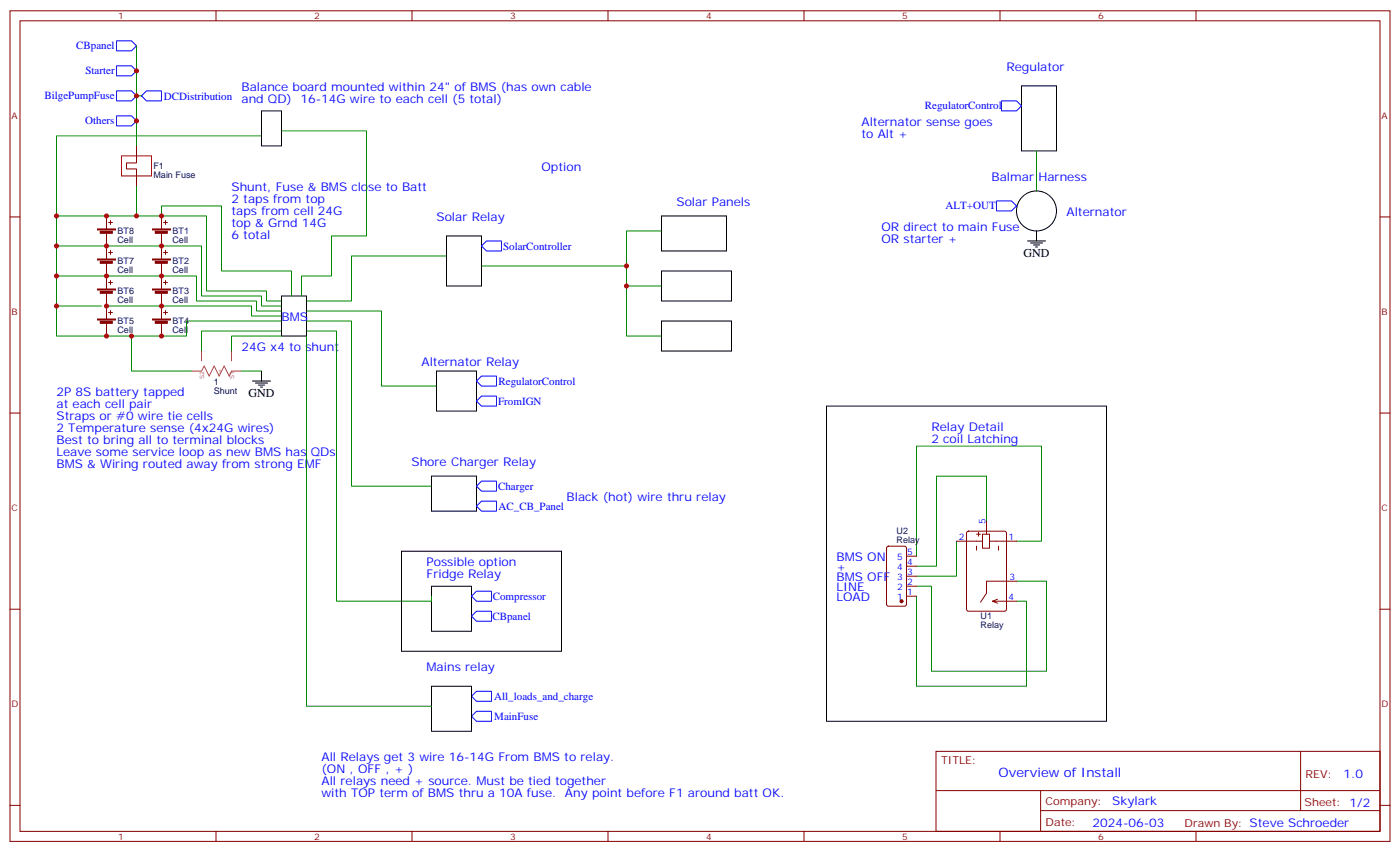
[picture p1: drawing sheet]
<svg xmlns="http://www.w3.org/2000/svg" width="494mm" height="300mm" viewBox="0 0 494 300" stroke-linecap="round" stroke-linejoin="round" font-family="sans-serif">
<defs><g id="words">
<text font-size="4.6" fill="#00f" x="352.3" y="273.9">Overview of Install</text>
<g font-size="4.2" fill="#00f">
<text x="355.1" y="25">Regulator</text>
<text x="85.2" y="32">Balance board mounted within 24&quot; of BMS (has own cable</text>
<text x="85.2" y="36.3">and QD)</text>
<text x="106" y="36.3">16-14G wire to each cell (5 total)</text>
<text x="303.9" y="44.4">Alternator sense goes</text>
<text x="303.9" y="48.6">to Alt +</text>
<text x="191" y="60.3">Option</text>
<text x="349.8" y="63.8">Balmar Harness</text>
<text x="81.7" y="67.3">Shunt, Fuse &amp; BMS close to Batt</text>
<text x="81.7" y="71.5">2 taps from top</text>
<text x="81.7" y="75.8">taps from cell 24G</text>
<text x="154" y="77.9">Solar Relay</text>
<text x="238.7" y="72.6">Solar Panels</text>
<text x="376.2" y="76.1">Alternator</text>
<text x="81.7" y="80">top &amp; Grnd 14G</text>
<text x="311" y="81.4">OR direct to main Fuse</text>
<text x="81.7" y="84.2">6 total</text>
<text x="311" y="85.7">OR starter +</text>
<text x="99.3" y="113.2">BMS</text>
<text x="85.2" y="123.8">24G x4 to shunt</text>
<text x="148.7" y="129">Alternator Relay</text>
<text x="19.9" y="139.6">2P 8S battery tapped</text>
<text x="19.9" y="143.9">at each cell pair</text>
<text x="19.9" y="148.1">Straps or #0 wire tie cells</text>
<text x="19.9" y="152.3">2 Temperature sense (4x24G wires)</text>
<text x="328.6" y="152">Relay Detail</text>
<text x="19.9" y="156.6">Best to bring all to terminal blocks</text>
<text x="19.9" y="160.8">Leave some service loop as new BMS has QDs</text>
<text x="328.6" y="156.2">2 coil Latching</text>
<text x="19.9" y="165">BMS &amp; Wiring routed away from strong EMF</text>
<text x="145.2" y="164.3">Shore Charger Relay</text>
<text x="199.8" y="176.7">Black (hot) wire thru relay</text>
<text x="295.1" y="197.8">BMS ON</text>
<text x="150.5" y="199.6">Possible option</text>
<text x="150.5" y="203.8">Fridge Relay</text>
<text x="295.1" y="201.4">+</text>
<text x="295.1" y="204.9">BMS OFF</text>
<text x="295.1" y="208.4">LINE</text>
<text x="295.1" y="211.9">LOAD</text>
<text x="150.5" y="236.6">Mains relay</text>
<text x="113.4" y="268.4">All Relays get 3 wire 16-14G From BMS to relay.</text>
<text x="113.4" y="272.6">(ON , OFF , + )</text>
<text x="474" y="274.1">1.0</text>
<text x="113.4" y="276.9">All relays need + source. Must be tied together</text>
<text x="113.4" y="281.1">with TOP term of BMS thru a 10A fuse.</text>
<text x="199.3" y="281.1">Any point before F1 around batt OK.</text>
<text x="392.4" y="283.7">Skylark</text>
<text x="385.5" y="291.5">2024-06-03</text>
</g>
<g font-size="4.2">
<text x="361.1" y="90.6">GND</text>
<text x="87.7" y="140">GND</text>
</g>
<g font-size="3.9" fill="#00f">
<text x="26.9" y="17.3">CBpanel</text>
<text x="30.1" y="26.1">Starter</text>
<text x="15.7" y="35">BilgePumpFuse</text>
<text x="57.8" y="35.1">DCDistribution</text>
<text x="326.3" y="38.5">RegulatorControl</text>
<text x="30.1" y="43.9">Others</text>
<text x="333.6" y="73.8">ALT+OUT</text>
<text x="177.5" y="88">SolarController</text>
<text x="175.8" y="135.6">RegulatorControl</text>
<text x="175.8" y="142.7">FromIGN</text>
<text x="175.7" y="172.7">Charger</text>
<text x="175.9" y="179.7">AC_CB_Panel</text>
<text x="173.8" y="211.5">Compressor</text>
<text x="173.7" y="218.5">CBpanel</text>
<text x="174.4" y="246.8">All_loads_and_charge</text>
<text x="174.4" y="253.8">MainFuse</text>
</g>
<g font-size="3.9" fill="#800">
<text x="332" y="269.5">TITLE:</text>
<text x="460.6" y="274.1">REV:</text>
<text x="368.9" y="283.7">Company:</text>
<text x="460.2" y="284.3">Sheet: 1/2</text>
<text x="368.9" y="291.3">Date:</text>
<text x="417.9" y="291.4">Drawn By: Steve Schroeder</text>
</g>
<g font-size="3.2" fill="#800">
<text x="41.6" y="6.8">1</text>
<text x="110.8" y="6.8">2</text>
<text x="179.9" y="6.8">3</text>
<text x="249.1" y="6.8">4</text>
<text x="318.2" y="6.8">5</text>
<text x="387.3" y="6.8">6</text>
<text x="4.1" y="41.9">A</text>
<text x="487.4" y="41.9">A</text>
<text x="4.1" y="111.1">B</text>
<text x="487.4" y="111.1">B</text>
<text x="4.1" y="180.2">C</text>
<text x="487.4" y="180.2">C</text>
<text x="4.1" y="249.3">D</text>
<text x="487.4" y="249.3">D</text>
<text x="41.6" y="296.1">1</text>
<text x="110.8" y="296.1">2</text>
<text x="179.9" y="296.1">3</text>
<text x="249.1" y="296.1">4</text>
<text x="318.2" y="296.1">5</text>
<text x="387.3" y="296.1">6</text>
</g>
<g font-size="3.2" fill="#000080">
<text x="54.2" y="59.6">F1</text>
<text x="54.2" y="62.9">Main Fuse</text>
<text x="41.5" y="82.6">BT8</text>
<text x="60.9" y="82.6">BT1</text>
<text x="41.5" y="85.7">Cell</text>
<text x="60.9" y="85.7">Cell</text>
<text x="41.5" y="93.2">BT7</text>
<text x="60.9" y="93.2">BT2</text>
<text x="41.5" y="96.3">Cell</text>
<text x="60.9" y="96.3">Cell</text>
<text x="41.5" y="106.9">Cell</text>
<text x="41.5" y="103.7">BT6</text>
<text x="60.9" y="106.9">Cell</text>
<text x="60.9" y="103.7">BT3</text>
<text x="41.5" y="117.5">Cell</text>
<text x="41.5" y="114.3">BT5</text>
<text x="60.9" y="117.5">Cell</text>
<text x="60.9" y="114.3">BT4</text>
<text x="75.5" y="135.6">1</text>
<text x="75.5" y="138.7">Shunt</text>
<text x="316.3" y="191.5">Relay</text>
<text x="316.3" y="188.3">U2</text>
<text x="345.9" y="221.5">Relay</text>
<text x="345.9" y="218.3">U1</text>
</g>
<g font-size="3.2" fill="#00f">
<text x="347.7" y="184.8" transform="rotate(-90 347.7 184.8)">5</text>
<text x="338.2" y="190.4">2</text>
<text x="355.8" y="190.4">1</text>
<text x="316.5" y="197.5">5</text>
<text x="320" y="195.7">5</text>
<text x="316.5" y="201">4</text>
<text x="320" y="199.2">4</text>
<text x="320" y="202.8">3</text>
<text x="316.5" y="204.5">3</text>
<text x="316.5" y="208.1">2</text>
<text x="320" y="206.3">2</text>
<text x="320" y="209.8">1</text>
<text x="356.1" y="204.5">3</text>
<text x="316.5" y="211.6">1</text>
<text x="355.8" y="211.6">4</text>
</g>
<g font-size="2.1" fill="#a54b4b">
<text x="77" y="131.9">1</text>
<text x="72.1" y="133.5" transform="rotate(-90 72.1 133.5)">S2</text>
<text x="82.7" y="133.5" transform="rotate(-90 82.7 133.5)">S1</text>
</g>
</g></defs>
<g fill="none" stroke="#870000" stroke-width=".35">
<path d="M3.5 3.8h486.9v292.8h-486.9zM7.1 7.3h479.7v285.8h-479.7zM76.2 3.8v3.5M145.3 3.8v3.5M214.5 3.8v3.5M283.6 3.8v3.5M352.8 3.8v3.5M421.9 3.8v3.5M48.2 51.4v6h-3.6v2.1h3.6v6M3.5 76.5h3.6M486.8 76.5h3.6M3.5 145.6h3.6"/>
<path d="M486.8 145.6h3.6M313 192.8l.4-.3h5.7l.6 .5 .1 20-.5 .7h-5.9l-.6-.4-.1-20zM319.8 196.1h3.5M319.8 199.6h3.5M337.4 190.8h9.2M341.2 187.5l.5-.2h12.7l.6 .4 .1 27.1-.5 .6-12.9 .1-.7-.5v-27zM344.5 192.5v1.5M344.5 188.3h1.4M345.2 187.6v1.4M346.6 188.3h2.5v5h-2.5zM348 183.7v4.6M349.1 190.8h9.5"/>
<path d="M352.2 192.5v1.5M3.5 214.8h3.6M319.8 203.1h3.5M319.8 206.7h3.5M319.8 210.2h3.5M351.9 211.2l-1.8 .7M358.6 204.9h-10.6v4.2l-2.1 3.2M358.6 211.9h-8.5l1.8 .8M486.8 214.8h3.6M330.2 264.9h156.6v28.2h-156.6zM330.2 278.7h156.5M367.1 278.7v14.1"/>
<path d="M458.8 264.9v20.9M3.5 283.9h3.6M76.2 293.1v3.5M145.3 293.1v3.5M214.5 293.1v3.5M283.6 293.1v3.5M352.8 293.1v3.5M367.1 285.8h119.6M421.9 293.1v3.5M486.8 283.9h3.6"/>
</g>
<g fill="none" stroke="#000" stroke-width=".35">
<path d="M92.3 39.1h7v12.3h-7zM360.4 30.3h12.3v22.9h-12.3zM233.4 76.1h22.9v12.4h-22.9zM157.5 83.2h12.4v17.6h-12.4zM233.4 95.5h24.7v10.6h-24.7zM362.5 84.9h6.3M363.5 85.7h4.3M364.6 86.4h2.1M365.3 87.1h.7M365.7 81.4v3.5M99.3 104.4h8.8v14.1h-8.8zM233.4 113.2h24.7v10.6h-24.7z"/>
<path d="M89.1 134.3h6.3M90.1 135h4.3M91.2 135.7h2.1M91.9 136.5h.7M92.3 130.8v3.5M154 130.8h14.1v14.1h-14.1zM291.6 143.2h98.7v111.1h-98.7zM152.2 167.9h15.9v12.3h-15.9zM141.6 194.3h56.5v35.3h-56.5zM152.2 206.7h14.1v15.8h-14.1zM152.2 241.9h14.1v15.9h-14.1z"/>
<circle cx="365.7" cy="74.4" r="7.1"/>
</g>
<g fill="none" stroke="#008700" stroke-width=".35">
<path d="M48.2 16.2v26.4M49.9 33.8h-1.7v17.6M92.3 47.9h-72.4v28.2h52.9v26.5h21.2v3.5h5.3M99.3 46.1h30v37.1h-12.4v14.1h-10.5v7.1M365.7 53.2v14.1M19.9 76.1v42.4h45.9v-5.3h33.5M48.2 65.5v10.6M57 76.1v-3.5h21.1v22.9h24.7v8.9M19.9 97.3h49.4v8.8h21.2v3.5h8.8M19.9 86.7h51.2v17.7h21.2v3.5h7M157.5 90.2h-33.5v15.9h-15.9M221 93.8v7h12.4"/>
<path d="M233.4 81.4h-12.4v12.4h-51.1M19.9 107.9h15.9M37.6 107.9h51.1v3.5h10.6M46.4 118.5v12.3h21.2M99.3 116.7h-28.2v7.1M99.3 118.5h-17.6v5.3M108.1 109.6h26.5v26.5h19.4M108.1 113.2h15.9v58.2h28.2M108.1 116.7h10.6v95.2h33.5v-1.7M108.1 118.5v130.5h44.1M221 100.8v17.7h12.4M85.2 130.8h7.1"/>
<path d="M337.4 190.8v12.3h-14.1M348 183.7v-15.8h-17.6v31.7h-7.1M358.6 190.8h8.8v-33.5h-44.1v38.8M323.3 210.2v31.7h38.8v-30h-3.5M358.6 204.9h10.6v31.7h-40.6v-29.9h-5.3"/>
</g>
<g fill="none" stroke="#00f" stroke-width=".35">
<path d="M41.1 14.4h5.3l1.8 1.8-1.8 1.7h-5.3zM41.1 23.2h5.3l1.8 1.8-1.8 1.7h-5.3zM41.1 32h5.3l1.8 1.8-1.8 1.8h-5.3zM51.7 32h5.3v3.6h-5.3l-1.8-1.8zM353.3 35.6h5.3l1.8 1.7-1.8 1.8h-5.3zM41.1 40.9h5.3l1.8 1.7-1.8 1.8h-5.3zM351.5 70.8h5.3l1.8 1.8-1.8 1.8h-5.3zM169.9 86.7l1.7-1.8h5.3v3.6h-5.3zM168.1 134.3l1.8-1.7h5.3v3.5h-5.3zM168.1 141.4l1.8-1.8h5.3v3.6h-5.3zM168.1 178.4l1.8-1.7h5.3v3.5h-5.3zM168.1 171.4l1.8-1.8h5.3v3.5h-5.3z"/>
<path d="M166.3 210.2l1.8-1.8h5.3v3.5h-5.3zM166.3 217.2l1.8-1.7h5.3v3.5h-5.3zM166.3 252.5l1.8-1.7h5.3v3.5h-5.3zM166.3 245.5l1.8-1.8h5.3v3.5h-5.3z"/>
</g>
<g fill="#850000" stroke="#850000" stroke-width=".35">
<path d="M53.8 80.7h6.3v.4h-6.3z"/>
<path d="M54.8 81.5h4.2v.7h-4.2z"/>
<path d="M53.8 91.3h6.3v.4h-6.3z"/>
<path d="M54.8 92.1h4.2v.7h-4.2z"/>
<path d="M53.8 101.9h6.3v.3h-6.3z"/>
<path d="M54.8 102.7h4.2v.7h-4.2z"/>
<path d="M53.8 112.5h6.3v.3h-6.3z"/>
<path d="M54.8 113.3h4.2v.7h-4.2z"/>
<path d="M34.4 112.5h6.3v.3h-6.3z"/>
<path d="M35.4 113.3h4.2v.7h-4.2z"/>
<path d="M34.4 101.9h6.3v.3h-6.3z"/>
<path d="M35.4 102.7h4.2v.7h-4.2z"/>
<path d="M34.4 91.3h6.3v.4h-6.3z"/>
<path d="M35.4 92.1h4.2v.7h-4.2z"/>
<path d="M34.4 80.7h6.3v.4h-6.3z"/>
<path d="M35.4 81.5h4.2v.7h-4.2z"/>
</g>
<g fill="none" stroke="#850000" stroke-width=".35">
<path d="M37.6 76.1v4.6M38.3 78.4h1.4M39 77.7v1.4M57 76.1v4.6M57.7 78.4h1.4M58.4 77.7v1.4M37.6 82.1v9.2M37.6 92.7v9.2M38.3 89h1.4M38.3 99.6h1.4M39 88.3v1.4M39 98.9v1.4"/>
<path d="M57 82.1v9.2M57 92.7v9.2M57.7 89h1.4M57.7 99.6h1.4M58.4 88.3v1.4M58.4 98.9v1.4M37.6 103.3v9.2M37.6 113.9v4.6M38.3 110.2h1.4M39 109.5v1.4M57 103.3v9.2M57 113.9v4.6"/>
<path d="M57.7 110.2h1.4M58.4 109.5v1.4"/>
</g>
<path d="M67.6 130.8h3.4M71.1 123.8v3.4M71.1 130.8l.9-1.8 1.8 3.6 1.8-3.6 1.7 3.6 1.8-3.6 1.7 3.6 .9-1.8h3.5M81.7 123.8v3.4" fill="none" stroke="#a64a4a" stroke-width=".35"/>
<path d="M42.9 55h10.5v7h-10.5z" fill="none" stroke="#a10000" stroke-width=".35"/>
<circle cx="318" cy="211.9" r=".53" fill="#870000" stroke="#870000" stroke-width=".35"/>
<g fill="#c00">
<circle cx="37.6" cy="86.7" r=".88"/>
<circle cx="57" cy="86.7" r=".88"/>
<circle cx="37.6" cy="97.3" r=".88"/>
<circle cx="57" cy="97.3" r=".88"/>
<circle cx="37.6" cy="107.9" r=".88"/>
<circle cx="57" cy="107.9" r=".88"/>
<circle cx="46.4" cy="118.5" r=".88"/>
<circle cx="57" cy="118.5" r=".88"/>
<circle cx="57" cy="76.1" r=".88"/>
<circle cx="48.2" cy="76.1" r=".88"/>
<circle cx="221" cy="93.8" r=".88"/>
<circle cx="221" cy="100.8" r=".88"/>
<circle cx="37.6" cy="76.1" r=".88"/>
<circle cx="19.9" cy="76.1" r=".88"/>
<circle cx="37.6" cy="118.5" r=".88"/>
<circle cx="19.9" cy="107.9" r=".88"/>
<circle cx="19.9" cy="86.7" r=".88"/>
<circle cx="19.9" cy="97.3" r=".88"/>
<circle cx="48.2" cy="25" r=".88"/>
<circle cx="48.2" cy="33.8" r=".88"/>
<circle cx="48.2" cy="42.6" r=".88"/>
</g>
<use href="#words"/>
</svg>
